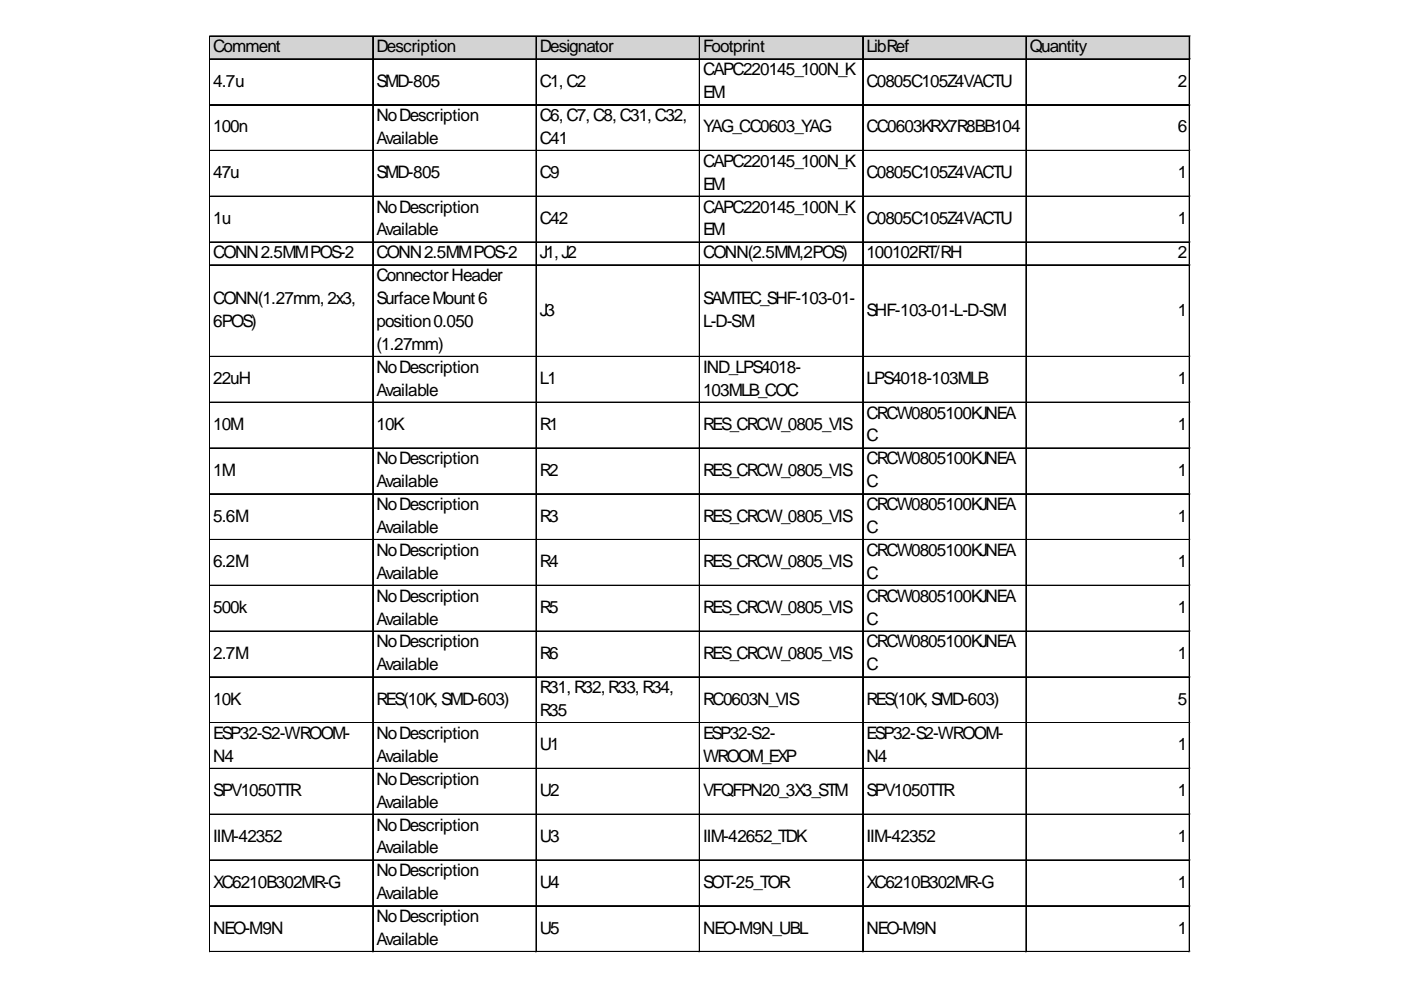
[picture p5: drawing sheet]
<svg xmlns="http://www.w3.org/2000/svg" width="297mm" height="210mm" viewBox="0 0 297 210" stroke-linecap="round" stroke-linejoin="round" font-family="sans-serif">
<defs><g id="words">
<g font-size="3.6">
<text x="45.2" y="11.1">Comment</text>
<text x="79.8" y="11.1">Description</text>
<text x="114.4" y="11.1">Designator</text>
<text x="149.1" y="11.1">Footprint</text>
<text x="183.7" y="11.1">LibRef</text>
<text x="218.3" y="11.1">Quantity</text>
<text x="149.1" y="16">CAPC220145_100N_K</text>
<text x="45.2" y="18.4">4.7u</text>
<text x="79.8" y="18.4">SMD-805</text>
<text x="114.4" y="18.4">C1,C2</text>
<text x="149.1" y="20.8">EM</text>
<text x="183.7" y="18.4">C0805C105Z4VACTU</text>
<text x="249.7" y="18.4">2</text>
<text x="45.2" y="28.1">100n</text>
<text x="79.8" y="25.7">NoDescription</text>
<text x="114.4" y="25.7">C6,C7,C8,C31,C32,</text>
<text x="149.1" y="28.1">YAG_CC0603_YAG</text>
<text x="183.7" y="28.1">CC0603KRX7R8BB104</text>
<text x="249.7" y="28.1">6</text>
<text x="79.8" y="30.5">Available</text>
<text x="114.4" y="30.5">C41</text>
<text x="149.1" y="35.4">CAPC220145_100N_K</text>
<text x="45.2" y="37.8">47u</text>
<text x="79.8" y="37.8">SMD-805</text>
<text x="114.4" y="37.8">C9</text>
<text x="149.1" y="40.2">EM</text>
<text x="183.7" y="37.8">C0805C105Z4VACTU</text>
<text x="249.7" y="37.8">1</text>
<text x="45.2" y="47.5">1u</text>
<text x="79.8" y="45.1">NoDescription</text>
<text x="114.4" y="47.5">C42</text>
<text x="149.1" y="45.1">CAPC220145_100N_K</text>
<text x="183.7" y="47.5">C0805C105Z4VACTU</text>
<text x="249.7" y="47.5">1</text>
<text x="79.8" y="49.9">Available</text>
<text x="149.1" y="49.9">EM</text>
<text x="45.2" y="54.8">CONN2.5MMPOS-2</text>
<text x="79.8" y="54.8">CONN2.5MMPOS-2</text>
<text x="79.8" y="59.6">ConnectorHeader</text>
<text x="114.4" y="54.8">J1,J2</text>
<text x="149.1" y="54.8">CONN(2.5MM,2POS)</text>
<text x="183.7" y="54.8">100102RT/RH</text>
<text x="249.7" y="54.8">2</text>
<text x="45.2" y="64.5">CONN(1.27mm,2x3,</text>
<text x="79.8" y="64.5">SurfaceMount6</text>
<text x="149.1" y="64.5">SAMTEC_SHF-103-01-</text>
<text x="45.2" y="69.3">6POS)</text>
<text x="79.8" y="69.3">position0.050</text>
<text x="114.4" y="66.9">J3</text>
<text x="149.1" y="69.3">L-D-SM</text>
<text x="183.7" y="66.9">SHF-103-01-L-D-SM</text>
<text x="249.7" y="66.9">1</text>
<text x="79.8" y="74.2">(1.27mm)</text>
<text x="45.2" y="81.5">22uH</text>
<text x="79.8" y="79">NoDescription</text>
<text x="79.8" y="83.9">Available</text>
<text x="114.4" y="81.5">L1</text>
<text x="149.1" y="79">IND_LPS4018-</text>
<text x="149.1" y="83.9">103MLB_COC</text>
<text x="183.7" y="81.5">LPS4018-103MLB</text>
<text x="249.7" y="81.5">1</text>
<text x="183.7" y="88.7">CRCW0805100KJNEA</text>
<text x="45.2" y="91.2">10M</text>
<text x="79.8" y="91.2">10K</text>
<text x="114.4" y="91.2">R1</text>
<text x="149.1" y="91.2">RES_CRCW_0805_VIS</text>
<text x="183.7" y="93.6">C</text>
<text x="249.7" y="91.2">1</text>
<text x="45.2" y="100.9">1M</text>
<text x="79.8" y="98.5">NoDescription</text>
<text x="114.4" y="100.9">R2</text>
<text x="149.1" y="100.9">RES_CRCW_0805_VIS</text>
<text x="183.7" y="98.5">CRCW0805100KJNEA</text>
<text x="249.7" y="100.9">1</text>
<text x="79.8" y="103.3">Available</text>
<text x="183.7" y="103.3">C</text>
<text x="45.2" y="110.6">5.6M</text>
<text x="79.8" y="108.2">NoDescription</text>
<text x="79.8" y="113">Available</text>
<text x="114.4" y="110.6">R3</text>
<text x="149.1" y="110.6">RES_CRCW_0805_VIS</text>
<text x="183.7" y="108.2">CRCW0805100KJNEA</text>
<text x="183.7" y="113">C</text>
<text x="249.7" y="110.6">1</text>
<text x="79.8" y="117.9">NoDescription</text>
<text x="183.7" y="117.9">CRCW0805100KJNEA</text>
<text x="45.2" y="120.3">6.2M</text>
<text x="79.8" y="122.7">Available</text>
<text x="114.4" y="120.3">R4</text>
<text x="149.1" y="120.3">RES_CRCW_0805_VIS</text>
<text x="183.7" y="122.7">C</text>
<text x="249.7" y="120.3">1</text>
<text x="45.2" y="130">500k</text>
<text x="79.8" y="127.6">NoDescription</text>
<text x="114.4" y="130">R5</text>
<text x="149.1" y="130">RES_CRCW_0805_VIS</text>
<text x="183.7" y="127.6">CRCW0805100KJNEA</text>
<text x="249.7" y="130">1</text>
<text x="79.8" y="132.4">Available</text>
<text x="79.8" y="137.3">NoDescription</text>
<text x="183.7" y="132.4">C</text>
<text x="183.7" y="137.3">CRCW0805100KJNEA</text>
<text x="45.2" y="139.7">2.7M</text>
<text x="79.8" y="142.1">Available</text>
<text x="114.4" y="139.7">R6</text>
<text x="149.1" y="139.7">RES_CRCW_0805_VIS</text>
<text x="183.7" y="142.1">C</text>
<text x="249.7" y="139.7">1</text>
<text x="45.2" y="149.4">10K</text>
<text x="79.8" y="149.4">RES(10K,SMD-603)</text>
<text x="114.4" y="147">R31,R32,R33,R34,</text>
<text x="149.1" y="149.4">RC0603N_VIS</text>
<text x="183.7" y="149.4">RES(10K,SMD-603)</text>
<text x="249.7" y="149.4">5</text>
<text x="114.4" y="151.8">R35</text>
<text x="45.2" y="156.7">ESP32-S2-WROOM-</text>
<text x="45.2" y="161.5">N4</text>
<text x="79.8" y="156.7">NoDescription</text>
<text x="79.8" y="161.5">Available</text>
<text x="114.4" y="159.1">U1</text>
<text x="149.1" y="156.7">ESP32-S2-</text>
<text x="149.1" y="161.5">WROOM_EXP</text>
<text x="183.7" y="156.7">ESP32-S2-WROOM-</text>
<text x="183.7" y="161.5">N4</text>
<text x="249.7" y="159.1">1</text>
<text x="79.8" y="166.4">NoDescription</text>
<text x="45.2" y="168.8">SPV1050TTR</text>
<text x="79.8" y="171.2">Available</text>
<text x="114.4" y="168.8">U2</text>
<text x="149.1" y="168.8">VFQFPN20_3X3_STM</text>
<text x="183.7" y="168.8">SPV1050TTR</text>
<text x="249.7" y="168.8">1</text>
<text x="45.2" y="178.5">IIM-42352</text>
<text x="79.8" y="176.1">NoDescription</text>
<text x="114.4" y="178.5">U3</text>
<text x="149.1" y="178.5">IIM-42652_TDK</text>
<text x="183.7" y="178.5">IIM-42352</text>
<text x="249.7" y="178.5">1</text>
<text x="79.8" y="180.9">Available</text>
<text x="79.8" y="185.8">NoDescription</text>
<text x="45.2" y="188.2">XC6210B302MR-G</text>
<text x="79.8" y="190.7">Available</text>
<text x="114.4" y="188.2">U4</text>
<text x="149.1" y="188.2">SOT-25_TOR</text>
<text x="183.7" y="188.2">XC6210B302MR-G</text>
<text x="249.7" y="188.2">1</text>
<text x="45.2" y="197.9">NEO-M9N</text>
<text x="79.8" y="195.5">NoDescription</text>
<text x="114.4" y="197.9">U5</text>
<text x="149.1" y="197.9">NEO-M9N_UBL</text>
<text x="183.7" y="197.9">NEO-M9N</text>
<text x="249.7" y="197.9">1</text>
<text x="79.8" y="200.4">Available</text>
</g>
</g></defs>
<path d="M44.5 7.8h207.9v4.9h-207.9z" fill="#d3d3d3"/>
<g fill="none" stroke="#000" stroke-width=".21">
<path d="M44.4 7.6v194.3M44.5 7.6v194.3M44.6 7.6h207.7M44.6 7.7h207.7M44.6 12.5h207.7M44.6 12.6h207.7M79 7.8v194.1M79.1 7.8v194.1M113.6 7.8v194.1M113.7 7.8v194.1M148.3 7.8v194.1M148.4 7.8v194.1"/>
<path d="M182.9 7.8v194.1M183 7.8v194.1M217.5 7.8v194.1M217.6 7.8v194.1M252.1 7.8v194.1M252.2 7.8v194.1M44.6 22.2h207.7M44.6 22.3h207.7M44.6 31.9h207.7M44.6 32h207.7M44.6 41.6h207.7M44.6 41.7h207.7"/>
<path d="M44.6 51.3h207.7M44.6 51.4h207.7M44.6 56.1h207.7M44.6 56.2h207.7M44.6 75.5h207.7M44.6 75.6h207.7M44.6 85.2h207.7M44.6 85.3h207.7M44.6 95h207.7M44.6 95.1h207.7M44.6 104.7h207.7M44.6 104.8h207.7"/>
<path d="M44.6 114.4h207.7M44.6 114.5h207.7M44.6 124.1h207.7M44.6 124.2h207.7M44.6 133.8h207.7M44.6 133.9h207.7M44.6 143.5h207.7M44.6 143.6h207.7M44.6 153.2h207.7M44.6 153.3h207.7M44.6 162.9h207.7M44.6 163h207.7"/>
<path d="M44.6 172.6h207.7M44.6 172.7h207.7M44.6 182.3h207.7M44.6 182.4h207.7M44.6 192h207.7M44.6 192.1h207.7M44.6 201.7h207.7M44.6 201.8h207.7"/>
</g>
<path d="M44.4 201.9v.1" fill="none" stroke="#d4d4d4" stroke-width=".21"/>
<path d="M44.4 201.9l.2 .1z" fill="#d4d4d4"/>
<path d="M79 201.9v.1" fill="none" stroke="#d4d4d4" stroke-width=".21"/>
<path d="M79 201.9l.2 .1z" fill="#d4d4d4"/>
<path d="M113.6 201.9v.1" fill="none" stroke="#d4d4d4" stroke-width=".21"/>
<path d="M113.6 201.9l.2 .1z" fill="#d4d4d4"/>
<path d="M148.3 201.9v.1" fill="none" stroke="#d4d4d4" stroke-width=".21"/>
<path d="M148.3 201.9l.2 .1z" fill="#d4d4d4"/>
<path d="M182.9 201.9v.1" fill="none" stroke="#d4d4d4" stroke-width=".21"/>
<path d="M182.9 201.9l.2 .1z" fill="#d4d4d4"/>
<path d="M217.5 201.9v.1" fill="none" stroke="#d4d4d4" stroke-width=".21"/>
<path d="M217.5 201.9l.2 .1z" fill="#d4d4d4"/>
<path d="M252.1 201.9v.1" fill="none" stroke="#d4d4d4" stroke-width=".21"/>
<path d="M252.1 201.9l.2 .1z" fill="#d4d4d4"/>
<path d="M252.3 22.2h.1" fill="none" stroke="#d4d4d4" stroke-width=".21"/>
<path d="M252.3 22.2l.1 .2z" fill="#d4d4d4"/>
<path d="M252.3 31.9h.1" fill="none" stroke="#d4d4d4" stroke-width=".21"/>
<path d="M252.3 31.9l.1 .2z" fill="#d4d4d4"/>
<path d="M252.3 41.6h.1" fill="none" stroke="#d4d4d4" stroke-width=".21"/>
<path d="M252.3 41.6l.1 .2z" fill="#d4d4d4"/>
<path d="M252.3 51.3h.1" fill="none" stroke="#d4d4d4" stroke-width=".21"/>
<path d="M252.3 51.3l.1 .2z" fill="#d4d4d4"/>
<path d="M252.3 56.1h.1" fill="none" stroke="#d4d4d4" stroke-width=".21"/>
<path d="M252.3 56.1l.1 .2z" fill="#d4d4d4"/>
<path d="M252.3 75.5h.1" fill="none" stroke="#d4d4d4" stroke-width=".21"/>
<path d="M252.3 75.5l.1 .2z" fill="#d4d4d4"/>
<path d="M252.3 85.2h.1" fill="none" stroke="#d4d4d4" stroke-width=".21"/>
<path d="M252.3 85.2l.1 .3z" fill="#d4d4d4"/>
<path d="M252.3 95h.1" fill="none" stroke="#d4d4d4" stroke-width=".21"/>
<path d="M252.3 95l.1 .2z" fill="#d4d4d4"/>
<path d="M252.3 104.7h.1" fill="none" stroke="#d4d4d4" stroke-width=".21"/>
<path d="M252.3 104.7l.1 .2z" fill="#d4d4d4"/>
<path d="M252.3 114.4h.1" fill="none" stroke="#d4d4d4" stroke-width=".21"/>
<path d="M252.3 114.4l.1 .2z" fill="#d4d4d4"/>
<path d="M252.3 124.1h.1" fill="none" stroke="#d4d4d4" stroke-width=".21"/>
<path d="M252.3 124.1l.1 .2z" fill="#d4d4d4"/>
<path d="M252.3 133.8h.1" fill="none" stroke="#d4d4d4" stroke-width=".21"/>
<path d="M252.3 133.8l.1 .2z" fill="#d4d4d4"/>
<path d="M252.3 143.5h.1" fill="none" stroke="#d4d4d4" stroke-width=".21"/>
<path d="M252.3 143.5l.1 .2z" fill="#d4d4d4"/>
<path d="M252.3 153.2h.1" fill="none" stroke="#d4d4d4" stroke-width=".21"/>
<path d="M252.3 153.2l.1 .2z" fill="#d4d4d4"/>
<path d="M252.3 162.9h.1" fill="none" stroke="#d4d4d4" stroke-width=".21"/>
<path d="M252.3 162.9l.1 .2z" fill="#d4d4d4"/>
<path d="M252.3 172.6h.1" fill="none" stroke="#d4d4d4" stroke-width=".21"/>
<path d="M252.3 172.6l.1 .2z" fill="#d4d4d4"/>
<path d="M252.3 182.3h.1" fill="none" stroke="#d4d4d4" stroke-width=".21"/>
<path d="M252.3 182.3l.1 .2z" fill="#d4d4d4"/>
<path d="M252.3 192h.1" fill="none" stroke="#d4d4d4" stroke-width=".21"/>
<path d="M252.3 192l.1 .2z" fill="#d4d4d4"/>
<path d="M252.3 201.7h.1" fill="none" stroke="#d4d4d4" stroke-width=".21"/>
<path d="M252.3 201.7l.1 .2z" fill="#d4d4d4"/>
<use href="#words"/>
</svg>
